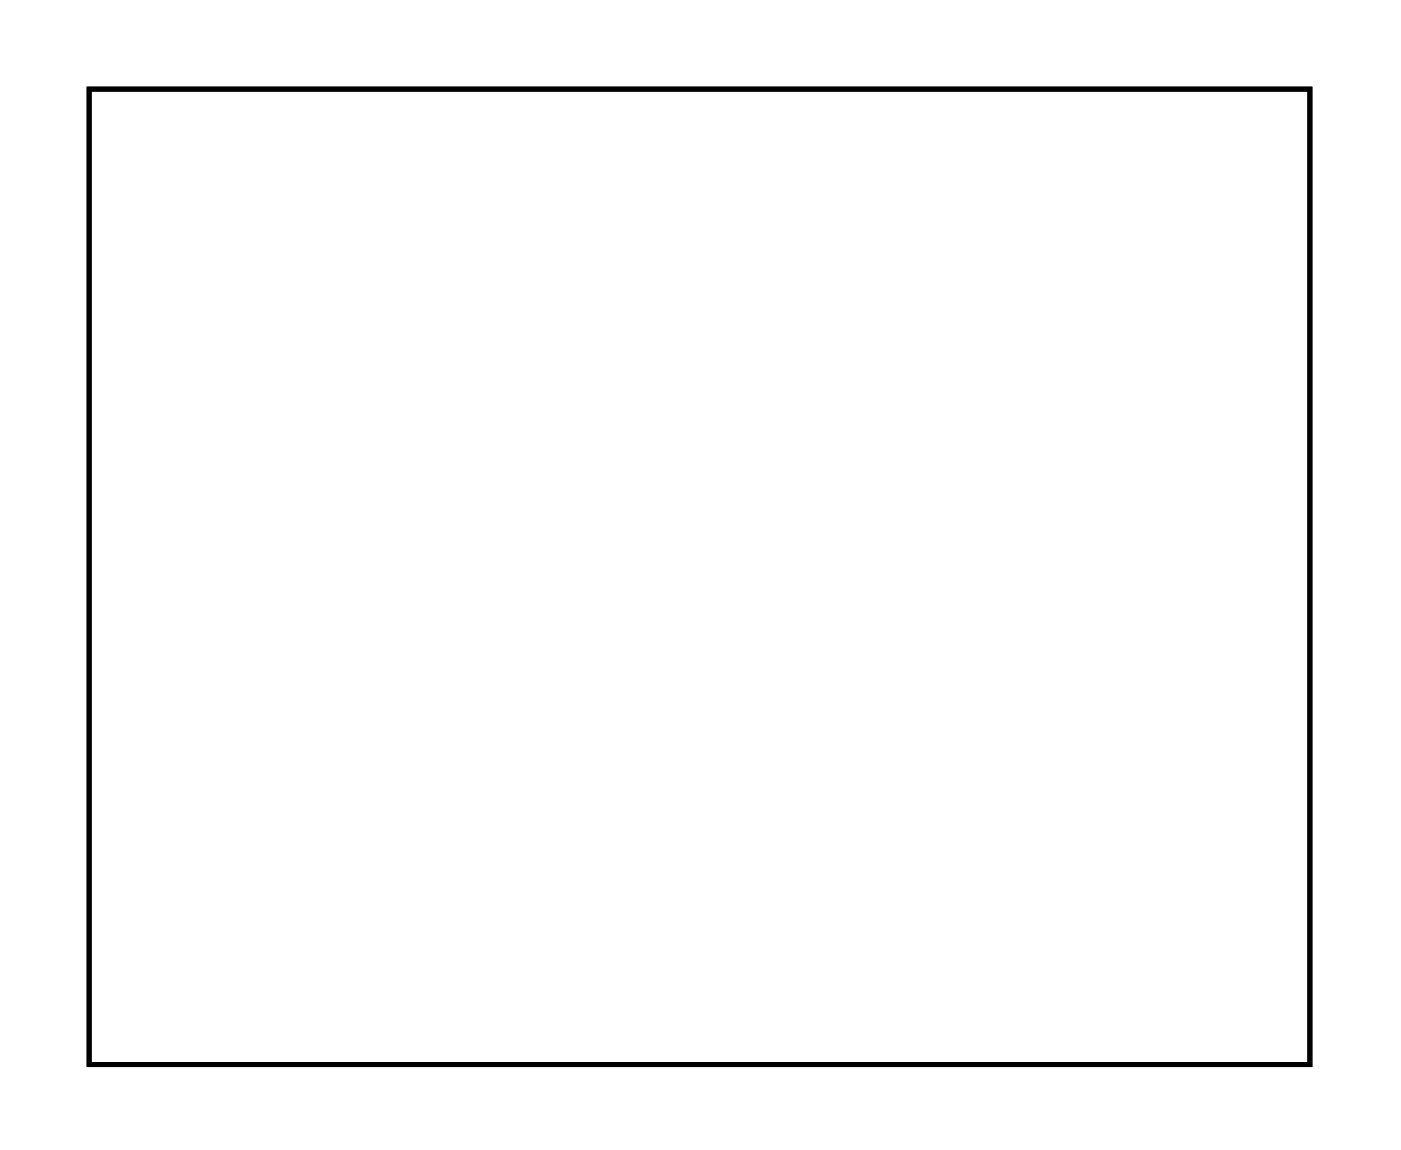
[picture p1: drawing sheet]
<svg xmlns="http://www.w3.org/2000/svg" width="57mm" height="47mm" viewBox="0 0 57 47" stroke-linecap="round" stroke-linejoin="round" font-family="sans-serif">
<path d="M3.6 3.6h49.8v39.8h-49.8z" fill="none" stroke="#000" stroke-width=".2"/>
<path d="M3.6 3.6v39.8h49.8v-39.8zM3.6 3.6h49.8v39.8h-49.8z" fill="#000"/>
<path d="M48.1 18.8h1.5v1.5h-1.5z" fill="#fff"/>
<path d="M48.1 18.8h1.5v1.5h-1.5z" fill="none" stroke="#fff" stroke-width=".76" stroke-linecap="butt"/>
<circle cx="48.8" cy="19.5" r=".76" fill="#fff"/>
<circle cx="48.8" cy="19.5" r=".76" fill="none" stroke="#fff" stroke-width=".76" stroke-linecap="butt"/>
<circle cx="48.8" cy="23" r=".76" fill="#fff"/>
<circle cx="48.8" cy="23" r=".76" fill="none" stroke="#fff" stroke-width=".76" stroke-linecap="butt"/>
<circle cx="26" cy="12.9" r=".41" fill="#fff"/>
<circle cx="26" cy="12.9" r=".41" fill="none" stroke="#fff" stroke-width="1.1" stroke-linecap="butt"/>
<circle cx="26" cy="15.4" r=".41" fill="#fff"/>
<circle cx="26" cy="15.4" r=".41" fill="none" stroke="#fff" stroke-width="1.1" stroke-linecap="butt"/>
<circle cx="26" cy="17.9" r=".41" fill="#fff"/>
<circle cx="26" cy="17.9" r=".41" fill="none" stroke="#fff" stroke-width="1.1" stroke-linecap="butt"/>
<circle cx="26" cy="20.5" r=".41" fill="#fff"/>
<circle cx="26" cy="20.5" r=".41" fill="none" stroke="#fff" stroke-width="1.1" stroke-linecap="butt"/>
<circle cx="26" cy="23" r=".41" fill="#fff"/>
<circle cx="26" cy="23" r=".41" fill="none" stroke="#fff" stroke-width="1.1" stroke-linecap="butt"/>
<circle cx="15.8" cy="12.9" r=".41" fill="#fff"/>
<circle cx="15.8" cy="12.9" r=".41" fill="none" stroke="#fff" stroke-width="1.1" stroke-linecap="butt"/>
<circle cx="15.8" cy="15.4" r=".41" fill="#fff"/>
<circle cx="15.8" cy="15.4" r=".41" fill="none" stroke="#fff" stroke-width="1.1" stroke-linecap="butt"/>
<circle cx="15.8" cy="18" r=".41" fill="#fff"/>
<circle cx="15.8" cy="18" r=".41" fill="none" stroke="#fff" stroke-width="1.1" stroke-linecap="butt"/>
<circle cx="15.8" cy="20.5" r=".41" fill="#fff"/>
<circle cx="15.8" cy="20.5" r=".41" fill="none" stroke="#fff" stroke-width="1.1" stroke-linecap="butt"/>
<circle cx="15.8" cy="23" r=".41" fill="#fff"/>
<circle cx="15.8" cy="23" r=".41" fill="none" stroke="#fff" stroke-width="1.1" stroke-linecap="butt"/>
<circle cx="13.3" cy="40.8" r=".74" fill="#fff"/>
<circle cx="13.3" cy="40.8" r=".74" fill="none" stroke="#fff" stroke-width=".76" stroke-linecap="butt"/>
<circle cx="10.7" cy="40.8" r=".74" fill="#fff"/>
<circle cx="10.7" cy="40.8" r=".74" fill="none" stroke="#fff" stroke-width=".76" stroke-linecap="butt"/>
<circle cx="8.2" cy="40.8" r=".74" fill="#fff"/>
<circle cx="8.2" cy="40.8" r=".74" fill="none" stroke="#fff" stroke-width=".76" stroke-linecap="butt"/>
<circle cx="41.2" cy="20.5" r=".7" fill="#fff"/>
<circle cx="41.2" cy="20.5" r=".7" fill="none" stroke="#fff" stroke-width=".76" stroke-linecap="butt"/>
<circle cx="41.2" cy="10.3" r=".7" fill="#fff"/>
<circle cx="41.2" cy="10.3" r=".7" fill="none" stroke="#fff" stroke-width=".76" stroke-linecap="butt"/>
<circle cx="33.6" cy="7.8" r=".7" fill="#fff"/>
<circle cx="33.6" cy="7.8" r=".7" fill="none" stroke="#fff" stroke-width=".76" stroke-linecap="butt"/>
<circle cx="33.6" cy="17.9" r=".7" fill="#fff"/>
<circle cx="33.6" cy="17.9" r=".7" fill="none" stroke="#fff" stroke-width=".76" stroke-linecap="butt"/>
<circle cx="38.7" cy="5.2" r=".7" fill="#fff"/>
<circle cx="38.7" cy="5.2" r=".7" fill="none" stroke="#fff" stroke-width=".76" stroke-linecap="butt"/>
<circle cx="38.7" cy="15.4" r=".7" fill="#fff"/>
<circle cx="38.7" cy="15.4" r=".7" fill="none" stroke="#fff" stroke-width=".76" stroke-linecap="butt"/>
<circle cx="36.1" cy="10.3" r=".7" fill="#fff"/>
<circle cx="36.1" cy="10.3" r=".7" fill="none" stroke="#fff" stroke-width=".76" stroke-linecap="butt"/>
<circle cx="36.1" cy="20.5" r=".7" fill="#fff"/>
<circle cx="36.1" cy="20.5" r=".7" fill="none" stroke="#fff" stroke-width=".76" stroke-linecap="butt"/>
<circle cx="13.3" cy="35.7" r=".7" fill="#fff"/>
<circle cx="13.3" cy="35.7" r=".7" fill="none" stroke="#fff" stroke-width=".76" stroke-linecap="butt"/>
<circle cx="6.1" cy="28.6" r=".7" fill="#fff"/>
<circle cx="6.1" cy="28.6" r=".7" fill="none" stroke="#fff" stroke-width=".76" stroke-linecap="butt"/>
<circle cx="5.7" cy="35.7" r=".64" fill="#fff"/>
<circle cx="5.7" cy="35.7" r=".64" fill="none" stroke="#fff" stroke-width=".76" stroke-linecap="butt"/>
<circle cx="5.7" cy="33.2" r=".64" fill="#fff"/>
<circle cx="5.7" cy="33.2" r=".64" fill="none" stroke="#fff" stroke-width=".76" stroke-linecap="butt"/>
</svg>
